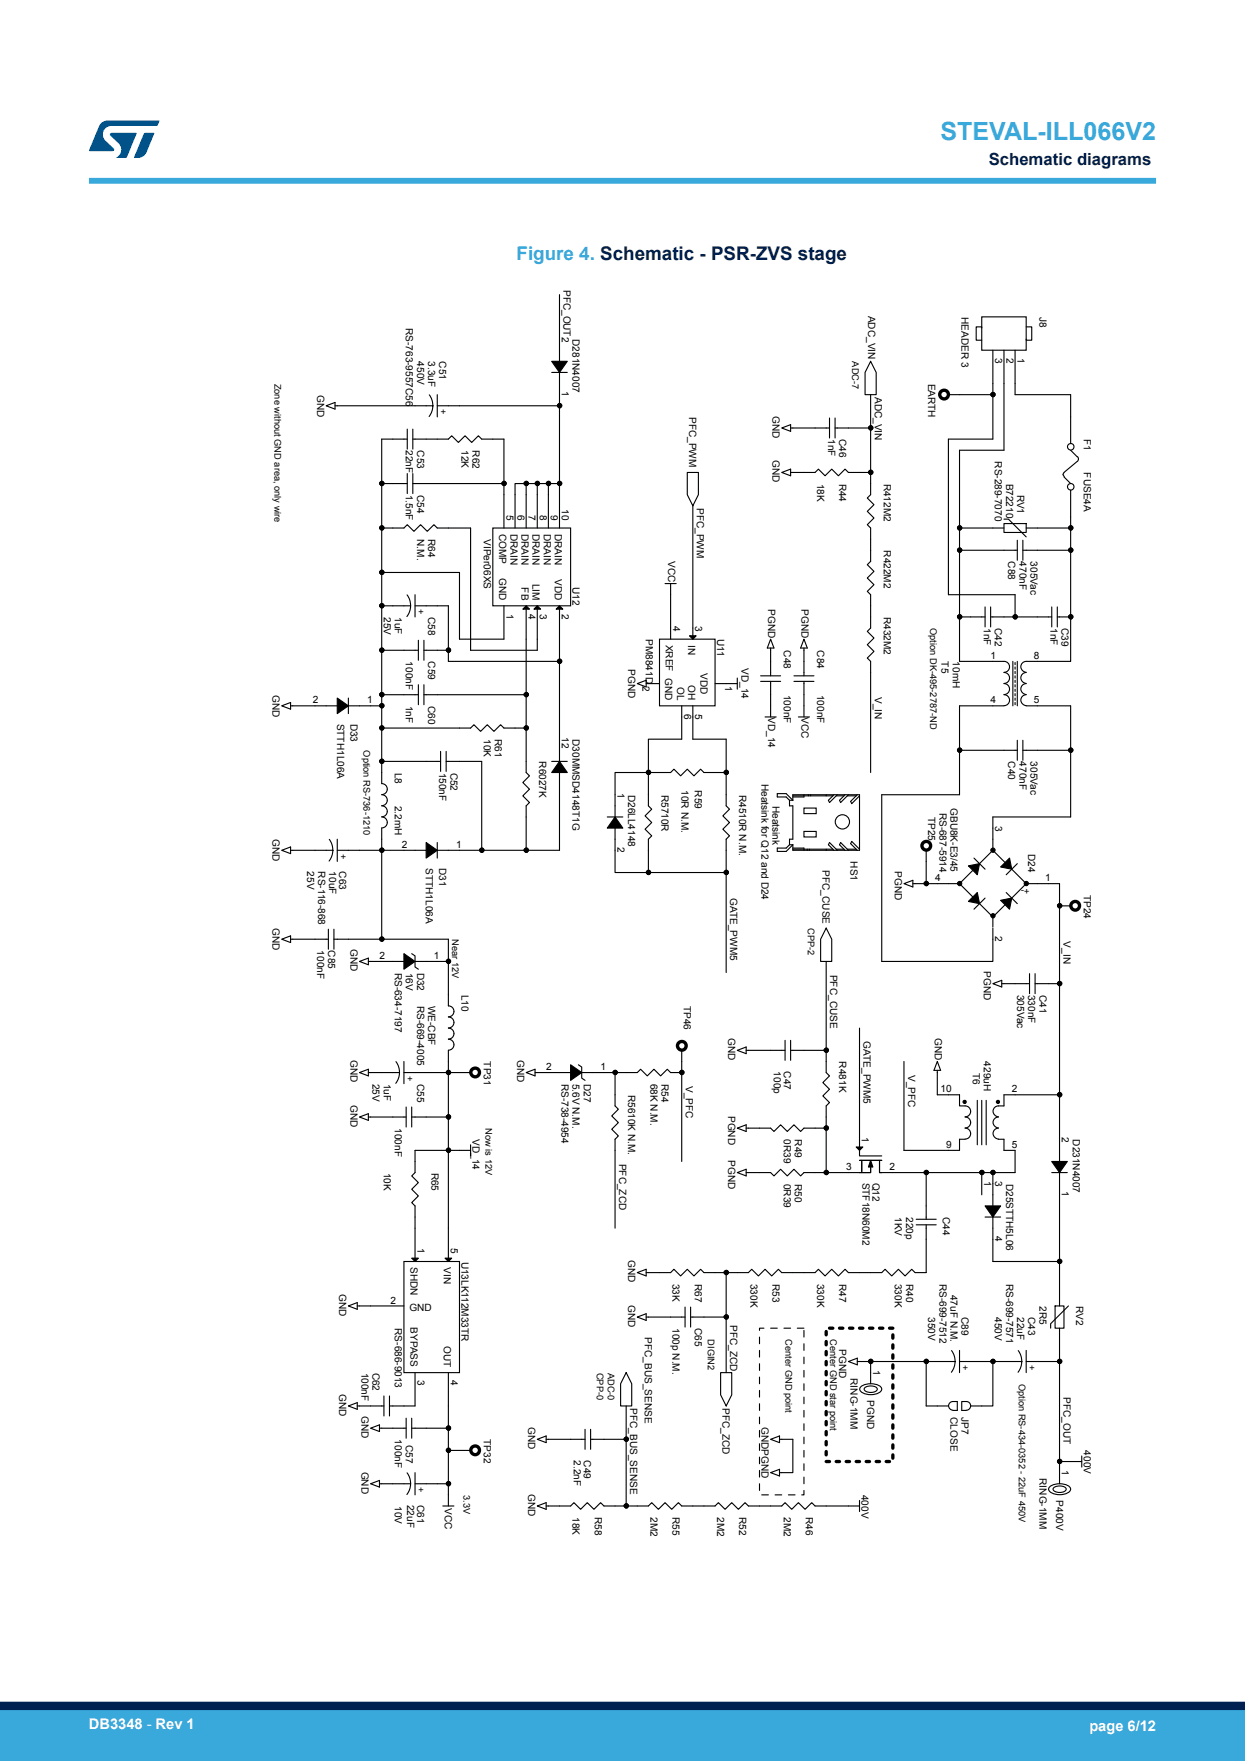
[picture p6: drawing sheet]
<svg xmlns="http://www.w3.org/2000/svg" width="210mm" height="297mm" viewBox="0 0 210 297" stroke-linecap="round" stroke-linejoin="round" font-family="sans-serif">
<defs><g id="words">
<text font-size="4.2" fill="#39a9dc" x="158.6" y="23.5">STEVAL-ILL066V2</text>
<text font-size="3.2" fill="#39a9dc" x="87.1" y="43.8">Figure 4. Schematic - PSR-ZVS stage</text>
<text font-size="2.8" fill="#002052" x="166.8" y="27.9">Schematic diagrams</text>
<g font-size="2.5" fill="#fff">
<text x="15" y="291.6">DB3348 - Rev 1</text>
<text x="183.7" y="291.9">page 6/12</text>
</g>
<g font-size="1.7">
<text x="95.1" y="48.9" transform="rotate(90 95.1 48.9)">PFC_OUT2</text>
<text x="146.4" y="53.3" transform="rotate(90 146.4 53.3)">ADC_VIN</text>
<text x="162.2" y="53.4" transform="rotate(90 162.2 53.4)">HEADER 3</text>
<text x="175.3" y="53.4" transform="rotate(90 175.3 53.4)">J8</text>
<text x="68.5" y="55.3" transform="rotate(90 68.5 55.3)">RS-763-9557C56</text>
<text x="96.6" y="57.2" transform="rotate(90 96.6 57.2)">D281N4007</text>
<text x="70.4" y="60.9" transform="rotate(90 70.4 60.9)">450V</text>
<text x="72.2" y="60.9" transform="rotate(90 72.2 60.9)">3.3uF</text>
<text x="74.1" y="60.9" transform="rotate(90 74.1 60.9)">C51</text>
<text x="94.8" y="66" transform="rotate(90 94.8 66)">1</text>
<text x="156.6" y="64.7" transform="rotate(90 156.6 64.7)">EARTH</text>
<text x="167.9" y="60.4" transform="rotate(90 167.9 60.4)">3</text>
<text x="169.8" y="60.4" transform="rotate(90 169.8 60.4)">2</text>
<text x="171.6" y="60.4" transform="rotate(90 171.6 60.4)">1</text>
<text x="53.5" y="66.6" transform="rotate(90 53.5 66.6)">GND</text>
<text x="116.3" y="70.3" transform="rotate(90 116.3 70.3)">PFC_PWM</text>
<text x="130.3" y="70.1" transform="rotate(90 130.3 70.1)">GND</text>
<text x="147.5" y="66.9" transform="rotate(90 147.5 66.9)">ADC_VIN</text>
<text x="68.5" y="75.9" transform="rotate(90 68.5 75.9)">22nF</text>
<text x="70.4" y="75.9" transform="rotate(90 70.4 75.9)">C53</text>
<text x="77.8" y="75.9" transform="rotate(90 77.8 75.9)">12K</text>
<text x="79.7" y="75.9" transform="rotate(90 79.7 75.9)">R62</text>
<text x="130.3" y="77.6" transform="rotate(90 130.3 77.6)">GND</text>
<text x="139.7" y="74.1" transform="rotate(90 139.7 74.1)">1nF</text>
<text x="141.6" y="74.1" transform="rotate(90 141.6 74.1)">C46</text>
<text x="167.8" y="77.8" transform="rotate(90 167.8 77.8)">RS-289-7070</text>
<text x="182.8" y="74.1" transform="rotate(90 182.8 74.1)">F1</text>
<text x="68.5" y="83.4" transform="rotate(90 68.5 83.4)">1.5nF</text>
<text x="70.4" y="83.4" transform="rotate(90 70.4 83.4)">C54</text>
<text x="137.8" y="81.6" transform="rotate(90 137.8 81.6)">18K</text>
<text x="141.6" y="81.6" transform="rotate(90 141.6 81.6)">R44</text>
<text x="149.1" y="81.6" transform="rotate(90 149.1 81.6)">R412M2</text>
<text x="169.7" y="81.6" transform="rotate(90 169.7 81.6)">B72210</text>
<text x="171.6" y="83.4" transform="rotate(90 171.6 83.4)">RV1</text>
<text x="182.8" y="79.7" transform="rotate(90 182.8 79.7)">FUSE4A</text>
<text x="84.2" y="90" transform="rotate(90 84.2 90)">COMP</text>
<text x="85.4" y="86.8" transform="rotate(90 85.4 86.8)">5</text>
<text x="86.1" y="90" transform="rotate(90 86.1 90)">DRAIN</text>
<text x="87.3" y="86.8" transform="rotate(90 87.3 86.8)">6</text>
<text x="88" y="90" transform="rotate(90 88 90)">DRAIN</text>
<text x="89.2" y="86.8" transform="rotate(90 89.2 86.8)">7</text>
<text x="89.8" y="90" transform="rotate(90 89.8 90)">DRAIN</text>
<text x="91" y="86.8" transform="rotate(90 91 86.8)">8</text>
<text x="91.7" y="90" transform="rotate(90 91.7 90)">DRAIN</text>
<text x="92.9" y="86.8" transform="rotate(90 92.9 86.8)">9</text>
<text x="93.6" y="90" transform="rotate(90 93.6 90)">DRAIN</text>
<text x="94.8" y="85.9" transform="rotate(90 94.8 85.9)">10</text>
<text x="117.6" y="85.7" transform="rotate(90 117.6 85.7)">PFC_PWM</text>
<text x="70.4" y="90.9" transform="rotate(90 70.4 90.9)">N.M.</text>
<text x="72.2" y="90.9" transform="rotate(90 72.2 90.9)">R64</text>
<text x="81.6" y="90.9" transform="rotate(90 81.6 90.9)">VIPer06XS</text>
<text x="112.7" y="94.7" transform="rotate(90 112.7 94.7)">VCC</text>
<text x="149.1" y="92.8" transform="rotate(90 149.1 92.8)">R422M2</text>
<text x="170.1" y="94.7" transform="rotate(90 170.1 94.7)">C88</text>
<text x="171.9" y="94.7" transform="rotate(90 171.9 94.7)">470nF</text>
<text x="173.8" y="94.7" transform="rotate(90 173.8 94.7)">305Vac</text>
<text x="84.2" y="97.5" transform="rotate(90 84.2 97.5)">GND</text>
<text x="88" y="99.1" transform="rotate(90 88 99.1)">FB</text>
<text x="89.8" y="98.4" transform="rotate(90 89.8 98.4)">LIM</text>
<text x="93.6" y="97.7" transform="rotate(90 93.6 97.7)">VDD</text>
<text x="96.6" y="99" transform="rotate(90 96.6 99)">U12</text>
<text x="64.7" y="104" transform="rotate(90 64.7 104)">25V</text>
<text x="66.6" y="104" transform="rotate(90 66.6 104)">1uF</text>
<text x="72.2" y="104" transform="rotate(90 72.2 104)">C58</text>
<text x="85.4" y="103.5" transform="rotate(90 85.4 103.5)">1</text>
<text x="89.2" y="103.5" transform="rotate(90 89.2 103.5)">4</text>
<text x="91" y="103.5" transform="rotate(90 91 103.5)">3</text>
<text x="94.8" y="103.5" transform="rotate(90 94.8 103.5)">2</text>
<text x="109" y="107.8" transform="rotate(90 109 107.8)">PM8841D</text>
<text x="113.5" y="105.5" transform="rotate(90 113.5 105.5)">4</text>
<text x="117.3" y="105.5" transform="rotate(90 117.3 105.5)">3</text>
<text x="121" y="107.8" transform="rotate(90 121 107.8)">U11</text>
<text x="129.6" y="102.7" transform="rotate(90 129.6 102.7)">PGND</text>
<text x="135.2" y="102.7" transform="rotate(90 135.2 102.7)">PGND</text>
<text x="149.1" y="104" transform="rotate(90 149.1 104)">R432M2</text>
<text x="165.9" y="105.9" transform="rotate(90 165.9 105.9)">1nF</text>
<text x="167.8" y="105.9" transform="rotate(90 167.8 105.9)">C42</text>
<text x="177.2" y="105.9" transform="rotate(90 177.2 105.9)">1nF</text>
<text x="179.1" y="105.9" transform="rotate(90 179.1 105.9)">C39</text>
<text x="68.5" y="111.5" transform="rotate(90 68.5 111.5)">100nF</text>
<text x="72.2" y="111.5" transform="rotate(90 72.2 111.5)">C59</text>
<text x="106" y="112.9" transform="rotate(90 106 112.9)">PGND</text>
<text x="112.3" y="108.7" transform="rotate(90 112.3 108.7)">XREF GND</text>
<text x="116.1" y="108.7" transform="rotate(90 116.1 108.7)">IN</text>
<text x="118.1" y="113.5" transform="rotate(90 118.1 113.5)">VDD</text>
<text x="125.1" y="112.7" transform="rotate(90 125.1 112.7)">VD_14</text>
<text x="132.2" y="109.7" transform="rotate(90 132.2 109.7)">C48</text>
<text x="137.8" y="109.7" transform="rotate(90 137.8 109.7)">C84</text>
<text x="158.8" y="111.5" transform="rotate(90 158.8 111.5)">T5</text>
<text x="160.7" y="111.5" transform="rotate(90 160.7 111.5)">10mH</text>
<text x="167.1" y="111.1">1</text>
<text x="174.4" y="111.1">8</text>
<text x="46" y="117.2" transform="rotate(90 46 117.2)">GND</text>
<text x="52.8" y="118.6">2</text>
<text x="61.9" y="118.6">1</text>
<text x="68.5" y="119" transform="rotate(90 68.5 119)">1nF</text>
<text x="72.2" y="119" transform="rotate(90 72.2 119)">C60</text>
<text x="108.4" y="115.7" transform="rotate(90 108.4 115.7)">2</text>
<text x="114.2" y="115.9" transform="rotate(90 114.2 115.9)">OL</text>
<text x="116.1" y="115.6" transform="rotate(90 116.1 115.6)">OH</text>
<text x="122.3" y="115.7" transform="rotate(90 122.3 115.7)">1</text>
<text x="132.2" y="117.2" transform="rotate(90 132.2 117.2)">100nF</text>
<text x="137.8" y="117.2" transform="rotate(90 137.8 117.2)">100nF</text>
<text x="147.5" y="117.5" transform="rotate(90 147.5 117.5)">V_IN</text>
<text x="167.1" y="118.6">4</text>
<text x="174.4" y="118.6">5</text>
<text x="56.9" y="122" transform="rotate(90 56.9 122)">STTH1L06A</text>
<text x="59.1" y="122" transform="rotate(90 59.1 122)">D33</text>
<text x="81.6" y="124.7" transform="rotate(90 81.6 124.7)">10K</text>
<text x="83.5" y="124.7" transform="rotate(90 83.5 124.7)">R61</text>
<text x="94.8" y="124.3" transform="rotate(90 94.8 124.3)">12</text>
<text x="96.6" y="124.7" transform="rotate(90 96.6 124.7)">D30MMSD4148T1G</text>
<text x="115.4" y="120.4" transform="rotate(90 115.4 120.4)">6</text>
<text x="117.3" y="120.4" transform="rotate(90 117.3 120.4)">5</text>
<text x="129.6" y="120.9" transform="rotate(90 129.6 120.9)">VD_14</text>
<text x="135.2" y="120.9" transform="rotate(90 135.2 120.9)">VCC</text>
<text x="66.6" y="130.3" transform="rotate(90 66.6 130.3)">L8</text>
<text x="74.1" y="130.3" transform="rotate(90 74.1 130.3)">150nF</text>
<text x="76" y="130.3" transform="rotate(90 76 130.3)">C52</text>
<text x="91" y="128.4" transform="rotate(90 91 128.4)">R6027K</text>
<text x="170.1" y="128.4" transform="rotate(90 170.1 128.4)">C40</text>
<text x="171.9" y="128.4" transform="rotate(90 171.9 128.4)">470nF</text>
<text x="173.8" y="128.4" transform="rotate(90 173.8 128.4)">305Vac</text>
<text x="66.6" y="135.9" transform="rotate(90 66.6 135.9)">2.2mH</text>
<text x="104.2" y="133.7" transform="rotate(90 104.2 133.7)">1</text>
<text x="106" y="134" transform="rotate(90 106 134)">D26LL4148</text>
<text x="111.6" y="134" transform="rotate(90 111.6 134)">R5710R</text>
<text x="115" y="133.3" transform="rotate(90 115 133.3)">10R N.M.</text>
<text x="117.2" y="133.3" transform="rotate(90 117.2 133.3)">R59</text>
<text x="124.7" y="134" transform="rotate(90 124.7 134)">R4510R N.M.</text>
<text x="128.5" y="132.2" transform="rotate(90 128.5 132.2)">Heatsink for Q12 and D24</text>
<text x="130.3" y="135.9" transform="rotate(90 130.3 135.9)">Heatsink</text>
<text x="156.6" y="137.8" transform="rotate(90 156.6 137.8)">TP25</text>
<text x="158.4" y="137" transform="rotate(90 158.4 137)">RS-687-5914</text>
<text x="160.3" y="136.3" transform="rotate(90 160.3 136.3)">GBU8K-E3/45</text>
<text x="46" y="141.5" transform="rotate(90 46 141.5)">GND</text>
<text x="67.8" y="143">2</text>
<text x="76.9" y="143">1</text>
<text x="104.2" y="142.8" transform="rotate(90 104.2 142.8)">2</text>
<text x="167.9" y="139.3" transform="rotate(90 167.9 139.3)">3</text>
<text x="173.4" y="144" transform="rotate(90 173.4 144)">D24</text>
<text x="51.8" y="147" transform="rotate(90 51.8 147)">25V</text>
<text x="53.7" y="147" transform="rotate(90 53.7 147)">RS-116-868</text>
<text x="55.5" y="147" transform="rotate(90 55.5 147)">10uF</text>
<text x="57.2" y="147" transform="rotate(90 57.2 147)">C63</text>
<text x="71.8" y="146.4" transform="rotate(90 71.8 146.4)">STTH1L06A</text>
<text x="74.1" y="146.4" transform="rotate(90 74.1 146.4)">D31</text>
<text x="138.8" y="146.8" transform="rotate(90 138.8 146.8)">PFC_CUSE</text>
<text x="143.4" y="145.3" transform="rotate(90 143.4 145.3)">HS1</text>
<text x="150.9" y="147" transform="rotate(90 150.9 147)">PGND</text>
<text x="157.7" y="148.6">4</text>
<text x="176.3" y="148.6">1</text>
<text x="123.2" y="151.5" transform="rotate(90 123.2 151.5)">GATE_PWM5</text>
<text x="182.8" y="150.9" transform="rotate(90 182.8 150.9)">TP24</text>
<text x="46" y="156.5" transform="rotate(90 46 156.5)">GND</text>
<text x="53.5" y="160.3" transform="rotate(90 53.5 160.3)">100nF</text>
<text x="55.4" y="160.3" transform="rotate(90 55.4 160.3)">C85</text>
<text x="59.1" y="160.1" transform="rotate(90 59.1 160.1)">GND</text>
<text x="64" y="161.7">2</text>
<text x="73.2" y="161.7">1</text>
<text x="167.9" y="157.8" transform="rotate(90 167.9 157.8)">2</text>
<text x="179.4" y="158.8" transform="rotate(90 179.4 158.8)">V_IN</text>
<text x="66.6" y="164" transform="rotate(90 66.6 164)">RS-634-7197</text>
<text x="68.5" y="164" transform="rotate(90 68.5 164)">16V</text>
<text x="70.4" y="164" transform="rotate(90 70.4 164)">D32</text>
<text x="77.8" y="167.8" transform="rotate(90 77.8 167.8)">L10</text>
<text x="140" y="164.4" transform="rotate(90 140 164.4)">PFC_CUSE</text>
<text x="165.9" y="163.8" transform="rotate(90 165.9 163.8)">PGND</text>
<text x="171.6" y="167.8" transform="rotate(90 171.6 167.8)">305Vac</text>
<text x="173.4" y="167.8" transform="rotate(90 173.4 167.8)">330nF</text>
<text x="175.3" y="167.8" transform="rotate(90 175.3 167.8)">C41</text>
<text x="70.4" y="169.6" transform="rotate(90 70.4 169.6)">RS-669-4005</text>
<text x="72.2" y="169.6" transform="rotate(90 72.2 169.6)">WE-CBF</text>
<text x="115.3" y="169.6" transform="rotate(90 115.3 169.6)">TP46</text>
<text x="59.1" y="178.8" transform="rotate(90 59.1 178.8)">GND</text>
<text x="81.6" y="179" transform="rotate(90 81.6 179)">TP31</text>
<text x="87.2" y="178.8" transform="rotate(90 87.2 178.8)">GND</text>
<text x="122.8" y="175.1" transform="rotate(90 122.8 175.1)">GND</text>
<text x="141.6" y="179" transform="rotate(90 141.6 179)">R481K</text>
<text x="145.7" y="175.6" transform="rotate(90 145.7 175.6)">GATE_PWM5</text>
<text x="157.7" y="175.1" transform="rotate(90 157.7 175.1)">GND</text>
<text x="165.9" y="179" transform="rotate(90 165.9 179)">429uH</text>
<text x="62.9" y="182.8" transform="rotate(90 62.9 182.8)">25V</text>
<text x="64.7" y="182.8" transform="rotate(90 64.7 182.8)">1uF</text>
<text x="70.4" y="182.8" transform="rotate(90 70.4 182.8)">C55</text>
<text x="92.1" y="180.5">2</text>
<text x="94.7" y="182.8" transform="rotate(90 94.7 182.8)">RS-738-4954</text>
<text x="96.6" y="182.8" transform="rotate(90 96.6 182.8)">5.6V N.M.</text>
<text x="98.5" y="182.8" transform="rotate(90 98.5 182.8)">D27</text>
<text x="101.3" y="180.5">1</text>
<text x="106" y="184.6" transform="rotate(90 106 184.6)">R5610K N.M.</text>
<text x="109.7" y="182.8" transform="rotate(90 109.7 182.8)">68K N.M.</text>
<text x="111.6" y="182.8" transform="rotate(90 111.6 182.8)">R54</text>
<text x="115.7" y="183.1" transform="rotate(90 115.7 183.1)">V_PFC</text>
<text x="130.5" y="180.7" transform="rotate(90 130.5 180.7)">100p</text>
<text x="132.2" y="180.7" transform="rotate(90 132.2 180.7)">C47</text>
<text x="153.2" y="181.3" transform="rotate(90 153.2 181.3)">V_PFC</text>
<text x="158.7" y="184.2">10</text>
<text x="164.1" y="180.9" transform="rotate(90 164.1 180.9)">T6</text>
<text x="170.7" y="184.2">2</text>
<text x="59.1" y="186.3" transform="rotate(90 59.1 186.3)">GND</text>
<text x="66.6" y="190.3" transform="rotate(90 66.6 190.3)">100nF</text>
<text x="122.8" y="188.2" transform="rotate(90 122.8 188.2)">PGND</text>
<text x="145.4" y="191.8" transform="rotate(90 145.4 191.8)">1</text>
<text x="179.1" y="191.8" transform="rotate(90 179.1 191.8)">2</text>
<text x="64.7" y="197.8" transform="rotate(90 64.7 197.8)">10K</text>
<text x="72.8" y="197.8" transform="rotate(90 72.8 197.8)">R65</text>
<text x="79.7" y="192.1" transform="rotate(90 79.7 192.1)">VD_14</text>
<text x="104.4" y="196.3" transform="rotate(90 104.4 196.3)">PFC_ZCD</text>
<text x="122.8" y="195.7" transform="rotate(90 122.8 195.7)">PGND</text>
<text x="132.2" y="192.1" transform="rotate(90 132.2 192.1)">0R39</text>
<text x="134.1" y="192.1" transform="rotate(90 134.1 192.1)">R49</text>
<text x="142.7" y="197.4">3</text>
<text x="150" y="197.4">2</text>
<text x="159.6" y="193.6">9</text>
<text x="170.7" y="193.6">5</text>
<text x="180.9" y="192.1" transform="rotate(90 180.9 192.1)">D231N4007</text>
<text x="132.2" y="199.6" transform="rotate(90 132.2 199.6)">0R39</text>
<text x="134.1" y="199.6" transform="rotate(90 134.1 199.6)">R50</text>
<text x="145.5" y="199.4" transform="rotate(90 145.5 199.4)">STF18N60M2</text>
<text x="147.2" y="199.4" transform="rotate(90 147.2 199.4)">Q12</text>
<text x="166" y="199.3" transform="rotate(90 166 199.3)">1</text>
<text x="167.9" y="199.3" transform="rotate(90 167.9 199.3)">3</text>
<text x="169.7" y="199.6" transform="rotate(90 169.7 199.6)">D25STTH5L06</text>
<text x="179.1" y="200.9" transform="rotate(90 179.1 200.9)">1</text>
<text x="150.9" y="205.3" transform="rotate(90 150.9 205.3)">1KV</text>
<text x="152.8" y="205.3" transform="rotate(90 152.8 205.3)">220p</text>
<text x="159" y="205.3" transform="rotate(90 159 205.3)">C44</text>
<text x="167.9" y="208.4" transform="rotate(90 167.9 208.4)">4</text>
<text x="69.2" y="213.7" transform="rotate(90 69.2 213.7)">SHDN</text>
<text x="70.4" y="210.5" transform="rotate(90 70.4 210.5)">1</text>
<text x="74.8" y="213.7" transform="rotate(90 74.8 213.7)">VIN</text>
<text x="76" y="210.5" transform="rotate(90 76 210.5)">5</text>
<text x="77.8" y="212.8" transform="rotate(90 77.8 212.8)">U13LK112M33TR</text>
<text x="106" y="212.6" transform="rotate(90 106 212.6)">GND</text>
<text x="57.2" y="218.2" transform="rotate(90 57.2 218.2)">GND</text>
<text x="65.9" y="219.8">2</text>
<text x="69.1" y="221">GND</text>
<text x="106" y="220.1" transform="rotate(90 106 220.1)">GND</text>
<text x="113.5" y="216.5" transform="rotate(90 113.5 216.5)">33K</text>
<text x="117.2" y="216.5" transform="rotate(90 117.2 216.5)">R67</text>
<text x="126.6" y="216.5" transform="rotate(90 126.6 216.5)">330K</text>
<text x="130.3" y="216.5" transform="rotate(90 130.3 216.5)">R53</text>
<text x="137.8" y="216.5" transform="rotate(90 137.8 216.5)">330K</text>
<text x="141.6" y="216.5" transform="rotate(90 141.6 216.5)">R47</text>
<text x="150.9" y="216.5" transform="rotate(90 150.9 216.5)">330K</text>
<text x="152.8" y="216.5" transform="rotate(90 152.8 216.5)">R40</text>
<text x="158.4" y="216.5" transform="rotate(90 158.4 216.5)">RS-699-7512</text>
<text x="160.3" y="218.4" transform="rotate(90 160.3 218.4)">47uF N.M.</text>
<text x="169.7" y="216.5" transform="rotate(90 169.7 216.5)">RS-699-7571</text>
<text x="175.3" y="220.3" transform="rotate(90 175.3 220.3)">2R5</text>
<text x="181.5" y="220.3" transform="rotate(90 181.5 220.3)">RV2</text>
<text x="66.6" y="224" transform="rotate(90 66.6 224)">RS-686-9013</text>
<text x="69.2" y="223.8" transform="rotate(90 69.2 223.8)">BYPASS</text>
<text x="74.8" y="227" transform="rotate(90 74.8 227)">OUT</text>
<text x="108.8" y="225.5" transform="rotate(90 108.8 225.5)">PFC_BUS_SENSE</text>
<text x="113.5" y="224" transform="rotate(90 113.5 224)">100p N.M.</text>
<text x="117.2" y="224" transform="rotate(90 117.2 224)">C65</text>
<text x="123.2" y="223.4" transform="rotate(90 123.2 223.4)">PFC_ZCD</text>
<text x="141.6" y="227.6" transform="rotate(90 141.6 227.6)">PGND</text>
<text x="156.6" y="222.1" transform="rotate(90 156.6 222.1)">350V</text>
<text x="162.2" y="222.1" transform="rotate(90 162.2 222.1)">C89</text>
<text x="167.8" y="222.1" transform="rotate(90 167.8 222.1)">450V</text>
<text x="171.6" y="222.1" transform="rotate(90 171.6 222.1)">22uF</text>
<text x="173.4" y="222.1" transform="rotate(90 173.4 222.1)">C43</text>
<text x="61" y="231.5" transform="rotate(90 61 231.5)">100nF</text>
<text x="62.9" y="231.5" transform="rotate(90 62.9 231.5)">C62</text>
<text x="70.4" y="232.8" transform="rotate(90 70.4 232.8)">3</text>
<text x="76" y="232.8" transform="rotate(90 76 232.8)">4</text>
<text x="143.4" y="232.4" transform="rotate(90 143.4 232.4)">RING-1MM</text>
<text x="147.3" y="231.1" transform="rotate(90 147.3 231.1)">1</text>
<text x="57.2" y="235.1" transform="rotate(90 57.2 235.1)">GND</text>
<text x="61" y="238.8" transform="rotate(90 61 238.8)">GND</text>
<text x="106.3" y="237.5" transform="rotate(90 106.3 237.5)">PFC_BUS_SENSE</text>
<text x="121.9" y="237.5" transform="rotate(90 121.9 237.5)">PFC_ZCD</text>
<text x="146.3" y="236.2" transform="rotate(90 146.3 236.2)">PGND</text>
<text x="160.3" y="239" transform="rotate(90 160.3 239)">CLOSE</text>
<text x="162.2" y="239" transform="rotate(90 162.2 239)">JP7</text>
<text x="179.4" y="235.6" transform="rotate(90 179.4 235.6)">PFC_OUT</text>
<text x="66.6" y="242.7" transform="rotate(90 66.6 242.7)">100nF</text>
<text x="68.5" y="243.7" transform="rotate(90 68.5 243.7)">C57</text>
<text x="81.6" y="242.7" transform="rotate(90 81.6 242.7)">TP32</text>
<text x="89.1" y="240.7" transform="rotate(90 89.1 240.7)">GND</text>
<text x="128.5" y="240.7" transform="rotate(90 128.5 240.7)">GNDPGND</text>
<text x="182.8" y="244.6" transform="rotate(90 182.8 244.6)">400V</text>
<text x="61" y="248.2" transform="rotate(90 61 248.2)">GND</text>
<text x="89.1" y="251.9" transform="rotate(90 89.1 251.9)">GND</text>
<text x="96.8" y="246.3" transform="rotate(90 96.8 246.3)">2.2nF</text>
<text x="98.5" y="246.3" transform="rotate(90 98.5 246.3)">C49</text>
<text x="175.3" y="249.3" transform="rotate(90 175.3 249.3)">RING-1MM</text>
<text x="179.1" y="248" transform="rotate(90 179.1 248)">1</text>
<text x="66.6" y="254" transform="rotate(90 66.6 254)">10V</text>
<text x="68.7" y="253.8" transform="rotate(90 68.7 253.8)">22uF</text>
<text x="70.4" y="253.8" transform="rotate(90 70.4 253.8)">C61</text>
<text x="75" y="254.4" transform="rotate(90 75 254.4)">VCC</text>
<text x="96.6" y="255.9" transform="rotate(90 96.6 255.9)">18K</text>
<text x="100.3" y="255.9" transform="rotate(90 100.3 255.9)">R58</text>
<text x="109.7" y="255.9" transform="rotate(90 109.7 255.9)">2M2</text>
<text x="113.5" y="255.9" transform="rotate(90 113.5 255.9)">R55</text>
<text x="121" y="255.9" transform="rotate(90 121 255.9)">2M2</text>
<text x="124.7" y="255.9" transform="rotate(90 124.7 255.9)">R52</text>
<text x="132.2" y="255.9" transform="rotate(90 132.2 255.9)">2M2</text>
<text x="136" y="255.9" transform="rotate(90 136 255.9)">R46</text>
<text x="145.3" y="252.1" transform="rotate(90 145.3 252.1)">400V</text>
<text x="178.1" y="253.1" transform="rotate(90 178.1 253.1)">P400V</text>
</g>
<g font-size="1.6">
<text x="46.3" y="64.7" transform="rotate(90 46.3 64.7)">Zone without GND area, only wire</text>
<text x="143.8" y="60.9" transform="rotate(90 143.8 60.9)">ADC-7</text>
<text x="74.2" y="69" transform="rotate(90 74.2 69)">+</text>
<text x="70.5" y="102.7" transform="rotate(90 70.5 102.7)">+</text>
<text x="156.9" y="105.9" transform="rotate(90 156.9 105.9)">Option DK-495-2787-ND</text>
<text x="61.3" y="126.5" transform="rotate(90 61.3 126.5)">Option RS-736-1210</text>
<text x="57.4" y="144" transform="rotate(90 57.4 144)">+</text>
<text x="173.7" y="149.7" transform="rotate(-180 173.7 149.7)">+-</text>
<text x="76.3" y="158.4" transform="rotate(90 76.3 158.4)">Near 12V</text>
<text x="136.3" y="156.5" transform="rotate(90 136.3 156.5)">CPP-2</text>
<text x="68.6" y="181.5" transform="rotate(90 68.6 181.5)">+</text>
<text x="81.9" y="190.3" transform="rotate(90 81.9 190.3)">Now is 12V</text>
<text x="119.4" y="225.9" transform="rotate(90 119.4 225.9)">DIGIN2</text>
<text x="132.5" y="225.9" transform="rotate(90 132.5 225.9)">Center GND point</text>
<text x="140" y="225.9" transform="rotate(90 140 225.9)">Center GND star point</text>
<text x="100.7" y="231.5" transform="rotate(90 100.7 231.5)">CPP-0</text>
<text x="102.5" y="231.5" transform="rotate(90 102.5 231.5)">ADC-0</text>
<text x="162.3" y="230.2" transform="rotate(90 162.3 230.2)">+</text>
<text x="171.9" y="233.4" transform="rotate(90 171.9 233.4)">Option RS-434-0352 - 22uF 450V</text>
<text x="173.6" y="230.2" transform="rotate(90 173.6 230.2)">+</text>
<text x="70.5" y="250.8" transform="rotate(90 70.5 250.8)">+</text>
<text x="78.2" y="252.1" transform="rotate(90 78.2 252.1)">3.3V</text>
</g>
</g></defs>
<path d="M139.4 224h11.2v22.5h-11.2z" fill="none" stroke="#000" stroke-width=".56" stroke-dasharray=".6 1.1"/>
<path d="M128.1 224h7.5v28.1h-7.5z" fill="none" stroke="#000" stroke-width=".19" stroke-dasharray="1.1 1.1"/>
<g fill="none" stroke="#000" stroke-width=".19">
<path d="M94.4 49.7v11.2M55 68.4l1.5-.5v1.1zM56.5 68.4h13.5M68.7 74.1h-4.3v7.5M68.7 79.9v3.3M68.7 72.4v3.3M69.6 74.1h4.2M69.6 79.9v3.3M69.6 72.4v3.3M77.5 68.4h16.9M83.1 74.1h1.9v7.5M93.1 60.9h2.6l-1.3 1.9z"/>
<path d="M93.1 62.8h2.6M94.4 68.4v13.2M94.4 62.8v5.6M115.9 79.7h1.9v3.7l-.9 1.9-1-1.9zM131.9 79.7l1.5-.6v1.1zM131.9 72.2l1.5-.6v1.1zM133.4 79.7h4.1l.5-.6 1.2 1.1 1.1-1.1 1.1 1.1 1.1-1.1 .6 .6h3.8M133.4 72.2h4.1M143.1 72.2h3.8M146.9 79.7v3.7l-.6 .6 1.1 1.1-1.1 1.1 1.1 1.2-1.1 1.1 .6 .6v5.6l-.6 .5 1.1 1.2-1.1 1.1 1.1 1.1-1.1 1.1 .6 .6v3.7M146.9 66.6v5.6M146.9 72.2v7.5"/>
<path d="M146.9 60.9l.9 1.9v3.8h-1.9v-3.8zM161.8 66.6h5.7M167.5 66.6v7.5h-7.5v26.2h11.2v3.7M167.5 64.7v1.9M169.3 64.7v11.2h-7.5v13.2M171.2 64.7v1.9h9.4v3.7M179.5 79.7l-.2 .3 .2 .3M180.6 75.9l1.1 1.2M181.7 77.8l-2.2 1.9M181.7 77l.2 .4-.2 .4M64.4 81.6h4.3M64.4 89.1h3.7l.6-.6 1.1 1.1 1.1-1.1 1.2 1.1 1.1-1.1 .6 .6h5.6v20.6h11.2v-1.9"/>
<path d="M64.4 81.6v7.5M64.4 96.6v5.6M64.4 96.6h13.1v11.2h7.5M64.4 89.1v7.5M69.6 81.6h15.4M85 81.6v1.8M88.7 81.6h-1.8v1.8M90.6 81.6h-1.9v1.8M92.5 81.6h1.9M92.5 81.6v1.8M92.5 81.6h-1.9v1.8M94.4 81.6v1.8"/>
<path d="M112.2 98.4h1.9M113.1 98.4v7.5M116.9 85.3v20.6M161.8 89.1h5.7M161.8 89.1v3.7M171.6 91.1v3.4M171.6 92.8h-9.8v11.2M172.5 91.1v3.4M172.5 92.8h8.1v11.2M175 89.1h5.6M179.5 80.4l1.1 1.2M180.6 87.2v1.9"/>
<path d="M180.6 89.1v3.7M47.5 119l1.5-.5v1.1zM49 119h4.1M62.5 119h1.9M64.4 117.2v1.8M64.4 119v3.8M64.4 102.2h1.9M64.4 117.2h6.2M64.4 109.7v7.5M64.4 102.2v7.5h6.2M70.6 108v3.4M70.6 115.5v3.4"/>
<path d="M71.5 117.2h17.2M71.5 109.7h4.1M71.5 108v3.4M71.5 115.5v3.4M73.8 102.2h1.8v7.5M75.6 109.7v1.8h18.8M88.7 117.2v5.6M88.7 107.8v9.4M94.4 111.5v13.2M94.4 107.8v3.7M107.5 115.3l1.5-.6v1.2zM109 115.3h.4"/>
<path d="M122.5 115.3h1.9M124.4 114.4v1.8M128.3 114h3.4M128.3 114.9h3.4M130 114.9v6M130 109.3v4.7M130 107.8l.5 1.5h-1.1zM135.6 109.3v2.2M135.6 117.2v3.7M135.6 107.8l.6 1.5h-1.2zM146.9 113.4v16.9M161.8 104v7.5h5.7"/>
<path d="M161.8 104h4.4M166.2 102.4v3.3M167.1 104h4.1M167.1 102.4v3.3M167.5 119h-5.7v7.5M171.2 104h6.2M175 119h5.6v7.5h-5.6M177.4 102.4v3.3M178.3 104h2.3M178.3 102.4v3.3M180.6 104v7.5h-5.6M64.4 128.4v1.9"/>
<path d="M64.4 128.4h9.9M64.4 122.8v5.6M64.4 122.8h15l.5-.6 1.2 1.2 1.1-1.2 1.1 1.2 1.1-1.2 .6 .6h3.7M74.3 126.7v3.4M75.3 128.4h6v15M75.3 126.7v3.4M88.7 122.8v5.6M88.7 137.8v5.6M94.4 134v9.4h-5.7M111.2 130.3h-1.8v5.6l.5 .6-1.1 1.1 1.1 1.1-1.1 1.1 1.1 1.2-.5 .5v5.7M115 120.9v3.8h-5.6v5.6h-5.7v3.7M116.9 120.9v3.8h5.6v5.6"/>
<path d="M120.6 130.3h1.9M122.5 130.3v3.7M129 120.9h1.9M133.2 135h.5M133.2 135l-.6-.6h-1.5v-.6h1.5l1.1 1.2M133.2 135v.9h.5v5.6h-.5v1M133.7 135v-1h11.3v9.4h-11.3v-.9M133.7 134.2h6.8M134.7 120.9h1.8M135.6 134v.4h-1.9M135.6 136.3h2.1v.9h-2.1zM136.4 134v.2"/>
<path d="M136.7 134v.2M139.4 134v.2M140.7 134l-1 1 .2 .3 1.3-1.3M141 134.2h1.4M142.5 134l-.9 1 .2 .3 1.3-1.3M142.9 134.2h1.5M144.6 134l-1.1 1.2 .2 .3 1.3-1.3M161.8 126.5v7.5h-13.1v28.2h18.8v-5.7M161.8 126.5h7.5M180.6 126.5v11.3h-13.1v5.6M47.5 143.4l1.5-.6v1.2zM47.5 158.4l1.5-.6v1.2z"/>
<path d="M49 143.4h4.1M49 158.4h4.1M58.8 158.4h5.6M60.6 143.4h3.8M64.4 158.4h11.2v3.8M64.4 143.4h3.7M64.4 141.5v1.9M64.4 143.4v15M77.5 143.4h3.8M81.3 143.4h7.4M103.7 143.4v3.8h5.7M109.4 147.2h13.1"/>
<path d="M122.5 147.2v16.8M122.5 143.4v3.8M131.1 143h1.5l.6-.5h.5l-1.1 1.1h-1.5zM133.7 143h1.9v.4M133.7 143.2h6.8M135.6 140.2h2.1v1h-2.1zM136.2 143.2v.2M136.5 143.2v.2M139.4 156.5l.9 1.9v3.8h-1.9v-3.8zM139.4 143.2v.2M140.7 143.4l-1-.9 .2-.4 1.3 1.3M141 143.2h1.4"/>
<path d="M142.5 143.4l-.9-.9 .2-.4 1.3 1.3M142.9 143.2h1.5M145 143.2l-1.3-1.3-.2 .4 1.1 1.1M152.5 149l1.5-.5v1.1zM156.2 149h5.8M156.2 143.4v5.6h-2.2M163.3 146l1.9-.3-.4 1.8zM163.3 152l1.5-1.5 .4 1.9zM164.3 146.6l-2.5 2.4 2.5 2.5M164.3 144.7l1.9 1.9M165.2 152.4l2.3 2.3 2.2-2.3M165.2 145.7l2.3-2.3 2.2 2.3"/>
<path d="M166.2 151.5l-1.9 1.8M167.5 154.5v1.8M168.8 151.8l1.9-.3-.4 1.8zM168.8 146.2l1.5-1.5 .4 1.9zM169.7 150.5l1.9 1.9M170.7 146.6l2.4 2.4-2.4 2.5M171.6 145.7l-1.9 1.8M173.1 149h5.6v3.8M178.7 152.8v13.1M178.7 152.8h1.9M60.6 162.2l1.5-.6v1.1zM62.1 162.2h6"/>
<path d="M68.1 160.8l1.9 1.4-1.9 1.3zM69.4 160.8l.6 .4v1.9l.6 .4M70 162.2h5.6M75.6 177.1v3.8M75.6 162.2v7.4a.92 .92 0 0 1 1 1 .92 .92 0 0 1-1 .9M75.6 171.5a.92 .92 0 0 1 1 .9 .92 .92 0 0 1-1 1M75.6 173.4a.92 .92 0 0 1 1 .9 .92 .92 0 0 1-1 .9 .94 .94 0 0 1 1 1 .94 .94 0 0 1-1 .9M115 177.1v18.8M124.4 177.1l1.5-.5v1.1zM125.9 177.1h6.5M132.4 175.5v3.3M133.4 177.1h6"/>
<path d="M133.4 175.5v3.3M139.4 177.1v3.8l.5 .6-1.1 1.1 1.1 1.1-1.1 1.1 1.1 1.2-.5 .5v3.8M139.4 162.2v14.9M145 173.4v18.7M152.5 179v15h9.3v-1.9h1a.94 .94 0 0 0 .9-.9 .94 .94 0 0 0-.9-.9M158.1 179l.6 1.5h-1.2zM167.5 165.9l1.5-.6v1.2zM169 165.9h4.7M173.7 164.2v3.4M174.6 165.9h4.1M174.6 164.2v3.4M178.7 165.9v18.7"/>
<path d="M60.6 188.4l1.5-.6v1.2zM60.6 180.9l1.5-.6v1.2zM62.1 188.4h4.2M62.1 180.9h2.3M71.9 188.4h3.7M71.9 180.9h3.7M75.6 194v13.1M75.6 180.9v7.5M75.6 188.4v5.6M75.6 180.9h1.9M75.6 194h-5.6v1.9M75.6 194h3.8"/>
<path d="M79.4 193.1v1.9M88.7 180.9l1.5-.6v1.2zM90.2 180.9h2.3M101.9 180.9h1.8M103.7 180.9v5.6l.6 .6-1.1 1.1 1.1 1.1-1.1 1.2 1.1 1.1-.6 .5v15M103.7 180.9h1.9M124.4 197.8l1.5-.6v1.1zM124.4 190.3l1.5-.6v1.1zM125.9 197.8h2.2M125.9 190.3h4.1l.5 .5 1.2-1.1 1.1 1.1 1.1-1.1 1.1 1.1 .6-.5h3.8M139.4 190.3v7.5h-1.9M139.4 197.8h3.7"/>
<path d="M150.6 197.8h5.6M156.2 197.8h9.4M156.2 197.8v7.8M158.1 180.5v4.1h3.7v1.9h1a.92 .92 0 0 1 .9 .9 .92 .92 0 0 1-.9 1M162.8 188.4a.92 .92 0 0 1 .9 .9 .92 .92 0 0 1-.9 .9M164.8 185.6v7.5M165.6 197.8h1.9M165.6 197.8v3.7M165.6 185.6v7.5M166.3 185.6v7.5M167.5 197.8v5.6M168.4 190.3a.94 .94 0 0 0-.9 .9 .94 .94 0 0 0 .9 .9h.9v1.9h1.9v3.8h-3.7"/>
<path d="M168.4 188.4a.92 .92 0 0 0-.9 .9 .92 .92 0 0 0 .9 .9M177.4 195.9h2.6l-1.3 1.9zM177.4 197.8h2.6M178.7 197.8v15M178.7 184.6v11.3M178.7 184.6h-9.4v1.9h-.9a.92 .92 0 0 0-.9 .9 .92 .92 0 0 0 .9 1M70 205.3v1.8M107.5 214.6l1.5-.5v1.1zM109 214.6h2.2M120.6 214.6h1.9M122.5 214.6v7.5M122.5 214.6h3.7l.6-.5 1.1 1.1 1.1-1.1 1.2 1.1 1.1-1.1 .6 .5h3.7"/>
<path d="M145 214.6h1.9M154.5 206.6h3.4M154.5 205.6h3.4M156.2 206.6v8M165.6 201.5h.1M166.2 203.4h2.6l-1.3 1.9zM166.2 205.3h2.6M167.5 205.3v7.5h11.2v5.6M58.8 220.3l1.5-.6v1.1zM58.8 237.1l1.5-.5v1.1zM60.3 220.3h2.2M60.3 237.1h4.5"/>
<path d="M64.8 235.4v3.4M65.7 235.4v3.4M65.7 237.1h4.3M68.5 239.2v3.4M69.4 239.2v3.4M75.6 237.1v3.8M105.6 237.1v5.6M105.6 231.5l1 1.9v3.7h-1.9v-3.7zM107.5 222.1l1.5-.5v1.1zM109 222.1h4.1M118.7 222.1h3.8v9.4M121.5 231.5h1.9v3.7l-.9 1.9-1-1.9z"/>
<path d="M143.1 229.6l1.5-.5v1.1zM144.6 229.6h2.3M145.1 234a2.82 2.82 0 0 1 3.5 0l.1 .3a2 2 0 0 1-2.4 .9 1.33 1.33 0 0 1-1.3-.9zM145.8 234.1a1.81 1.81 0 0 1 2.1 0l.1 .2a1.37 1.37 0 0 1-2.2 0zM146.9 229.6v3.8M146.9 229.6h9.3v7.5h3.8M156.2 229.6h1.9M160.7 237.8a.73 .73 0 0 1-.7-.7 .73 .73 0 0 1 .7-.7h.8v1.5h-.8M163 237.8a.73 .73 0 0 0 .7-.7 .73 .73 0 0 0-.7-.7h-.8v1.5h.8M165.6 229.6h1.9v7.5h-3.8M167.5 229.6h4.8M171.7 227.8l.6 1v.8l-.2 1.2-.4 .6"/>
<path d="M173.1 227.8v3.7M178.7 229.6v16.9M178.7 225.9v3.7h-5.6M62.5 250.2l1.5-.5v1.1zM62.5 240.9l1.5-.6v1.1zM64 250.2h5.3M64 240.9h4.5M68.7 248.4l.5 1 .1 .9-.3 1.1-.4 .7M69.4 240.9h6.2M70 250.2h5.6M70 248.4v3.7M74.7 254h1.9"/>
<path d="M75.6 250.2v3.8M75.6 244.6v5.6M75.6 244.6h1.9M75.6 240.9v3.7M90.6 254l1.5-.6v1.2zM90.6 242.7l1.5-.5v1.1zM92.1 254h2.3M92.1 242.7h4.1M101.9 242.7h3.7M103.7 254h1.9M105.6 254h3.8l.5-.6 1.2 1.2 1.1-1.2 1.1 1.2 1.1-1.2 .6 .6h3.7M105.6 242.7v11.3"/>
<path d="M128.1 254h3.8l.5-.6 1.1 1.2 1.2-1.2 1.1 1.2 1.1-1.2 .6 .6h7.5M130 242.7l1.5-.5v1.1zM130 248.4l1.5-.6v1.1zM131.5 242.7h2.2v5.7h-2.2M145 253.1v1.8M178.7 246.5v1.9M178.7 246.5h3.8M182.5 245.6v1.8"/>
<circle cx="94.4" cy="68.4" r=".36"/>
<circle cx="146.9" cy="79.7" r=".36"/>
<circle cx="146.9" cy="72.2" r=".36"/>
<circle cx="167.5" cy="66.5" r=".36"/>
<circle cx="64.4" cy="81.5" r=".36"/>
<circle cx="64.4" cy="96.5" r=".36"/>
<circle cx="64.4" cy="89" r=".36"/>
<circle cx="85" cy="81.5" r=".36"/>
<circle cx="88.8" cy="81.5" r=".36"/>
<circle cx="90.6" cy="81.5" r=".36"/>
<circle cx="92.5" cy="81.5" r=".36"/>
<circle cx="94.4" cy="81.5" r=".36"/>
<circle cx="161.9" cy="89" r=".36"/>
<circle cx="161.9" cy="92.8" r=".36"/>
<circle cx="180.6" cy="92.8" r=".36"/>
<circle cx="180.6" cy="89" r=".36"/>
<circle cx="64.4" cy="102.2" r=".36"/>
<circle cx="64.4" cy="119" r=".36"/>
<circle cx="64.4" cy="117.2" r=".36"/>
<circle cx="64.4" cy="109.7" r=".36"/>
<circle cx="75.6" cy="109.7" r=".36"/>
<circle cx="88.8" cy="117.2" r=".36"/>
<circle cx="94.4" cy="111.5" r=".36"/>
<circle cx="161.9" cy="104" r=".36"/>
<circle cx="171.2" cy="104" r=".36"/>
<circle cx="180.6" cy="104" r=".36"/>
<circle cx="64.4" cy="128.4" r=".36"/>
<circle cx="64.4" cy="122.8" r=".36"/>
<circle cx="88.8" cy="122.8" r=".36"/>
<circle cx="109.4" cy="130.3" r=".36"/>
<circle cx="122.5" cy="130.3" r=".36"/>
<circle cx="142.1" cy="138.6" r="1.2"/>
<circle cx="161.9" cy="126.5" r=".36"/>
<circle cx="180.6" cy="126.5" r=".36"/>
<circle cx="64.4" cy="158.4" r=".36"/>
<circle cx="64.4" cy="143.4" r=".36"/>
<circle cx="81.3" cy="143.4" r=".36"/>
<circle cx="88.8" cy="143.4" r=".36"/>
<circle cx="109.4" cy="147.1" r=".36"/>
<circle cx="122.5" cy="147.1" r=".36"/>
<circle cx="156.2" cy="149" r=".36"/>
<circle cx="161.9" cy="149" r=".36"/>
<circle cx="167.5" cy="154.4" r=".36"/>
<circle cx="167.5" cy="143.4" r=".36"/>
<circle cx="173.1" cy="149" r=".36"/>
<circle cx="178.7" cy="152.8" r=".36"/>
<circle cx="75.6" cy="162.1" r=".36"/>
<circle cx="139.4" cy="177.1" r=".36"/>
<circle cx="178.7" cy="165.9" r=".36"/>
<circle cx="75.6" cy="194" r=".36"/>
<circle cx="75.6" cy="180.9" r=".36"/>
<circle cx="75.6" cy="188.4" r=".36"/>
<circle cx="103.8" cy="180.9" r=".36"/>
<circle cx="115" cy="180.9" r=".36"/>
<circle cx="139.4" cy="190.2" r=".36"/>
<circle cx="139.4" cy="197.7" r=".36"/>
<circle cx="156.2" cy="197.7" r=".36"/>
<circle cx="162.7" cy="185.8" r=".27"/>
<circle cx="165.6" cy="197.7" r=".36"/>
<circle cx="167.5" cy="197.7" r=".36"/>
<circle cx="168.3" cy="185.8" r=".27"/>
<circle cx="178.7" cy="184.6" r=".36"/>
<circle cx="122.5" cy="214.6" r=".36"/>
<circle cx="178.7" cy="212.7" r=".36"/>
<circle cx="122.5" cy="222.1" r=".36"/>
<circle cx="146.9" cy="229.6" r=".36"/>
<circle cx="156.2" cy="229.6" r=".36"/>
<circle cx="167.5" cy="229.6" r=".36"/>
<circle cx="178.7" cy="229.6" r=".36"/>
<circle cx="75.6" cy="244.6" r=".36"/>
<circle cx="75.6" cy="240.9" r=".36"/>
<circle cx="75.6" cy="250.2" r=".36"/>
<circle cx="105.6" cy="254" r=".36"/>
<circle cx="105.6" cy="242.7" r=".36"/>
<circle cx="178.7" cy="246.5" r=".36"/>
</g>
<g fill="#000">
<path d="M93.1 60.9h2.6l-1.3 1.9z" fill-rule="evenodd"/>
<path d="M163.3 146l1.9-.3-.4 1.8z" fill-rule="evenodd"/>
<path d="M163.3 152l1.5-1.5 .4 1.9z" fill-rule="evenodd"/>
<path d="M168.8 151.8l1.9-.3-.4 1.8z" fill-rule="evenodd"/>
<path d="M168.8 146.2l1.5-1.5 .4 1.9z" fill-rule="evenodd"/>
<path d="M68.1 160.8l1.9 1.4-1.9 1.3z" fill-rule="evenodd"/>
<path d="M177.4 195.9h2.6l-1.3 1.9z" fill-rule="evenodd"/>
<path d="M166.2 203.4h2.6l-1.3 1.9z" fill-rule="evenodd"/>
<circle cx="94.4" cy="68.4" r=".36"/>
<circle cx="146.9" cy="79.7" r=".36"/>
<circle cx="146.9" cy="72.2" r=".36"/>
<circle cx="167.5" cy="66.5" r=".36"/>
<circle cx="64.4" cy="81.5" r=".36"/>
<circle cx="64.4" cy="96.5" r=".36"/>
<circle cx="64.4" cy="89" r=".36"/>
<circle cx="85" cy="81.5" r=".36"/>
<circle cx="88.8" cy="81.5" r=".36"/>
<circle cx="90.6" cy="81.5" r=".36"/>
<circle cx="92.5" cy="81.5" r=".36"/>
<circle cx="94.4" cy="81.5" r=".36"/>
<circle cx="161.9" cy="89" r=".36"/>
<circle cx="161.9" cy="92.8" r=".36"/>
<circle cx="180.6" cy="92.8" r=".36"/>
<circle cx="180.6" cy="89" r=".36"/>
<circle cx="64.4" cy="102.2" r=".36"/>
<circle cx="64.4" cy="119" r=".36"/>
<circle cx="64.4" cy="117.2" r=".36"/>
<circle cx="64.4" cy="109.7" r=".36"/>
<circle cx="75.6" cy="109.7" r=".36"/>
<circle cx="88.8" cy="117.2" r=".36"/>
<circle cx="94.4" cy="111.5" r=".36"/>
<circle cx="161.9" cy="104" r=".36"/>
<circle cx="171.2" cy="104" r=".36"/>
<circle cx="180.6" cy="104" r=".36"/>
<circle cx="64.4" cy="128.4" r=".36"/>
<circle cx="64.4" cy="122.8" r=".36"/>
<circle cx="88.8" cy="122.8" r=".36"/>
<circle cx="109.4" cy="130.3" r=".36"/>
<circle cx="122.5" cy="130.3" r=".36"/>
<circle cx="161.9" cy="126.5" r=".36"/>
<circle cx="180.6" cy="126.5" r=".36"/>
<circle cx="64.4" cy="158.4" r=".36"/>
<circle cx="64.4" cy="143.4" r=".36"/>
<circle cx="81.3" cy="143.4" r=".36"/>
<circle cx="88.8" cy="143.4" r=".36"/>
<circle cx="109.4" cy="147.1" r=".36"/>
<circle cx="122.5" cy="147.1" r=".36"/>
<circle cx="156.2" cy="149" r=".36"/>
<circle cx="161.9" cy="149" r=".36"/>
<circle cx="167.5" cy="154.4" r=".36"/>
<circle cx="167.5" cy="143.4" r=".36"/>
<circle cx="173.1" cy="149" r=".36"/>
<circle cx="178.7" cy="152.8" r=".36"/>
<circle cx="75.6" cy="162.1" r=".36"/>
<circle cx="139.4" cy="177.1" r=".36"/>
<circle cx="178.7" cy="165.9" r=".36"/>
<circle cx="75.6" cy="194" r=".36"/>
<circle cx="75.6" cy="180.9" r=".36"/>
<circle cx="75.6" cy="188.4" r=".36"/>
<circle cx="103.8" cy="180.9" r=".36"/>
<circle cx="115" cy="180.9" r=".36"/>
<circle cx="139.4" cy="190.2" r=".36"/>
<circle cx="139.4" cy="197.7" r=".36"/>
<circle cx="156.2" cy="197.7" r=".36"/>
<circle cx="162.7" cy="185.8" r=".27"/>
<circle cx="165.6" cy="197.7" r=".36"/>
<circle cx="167.5" cy="197.7" r=".36"/>
<circle cx="168.3" cy="185.8" r=".27"/>
<circle cx="178.7" cy="184.6" r=".36"/>
<circle cx="122.5" cy="214.6" r=".36"/>
<circle cx="178.7" cy="212.7" r=".36"/>
<circle cx="122.5" cy="222.1" r=".36"/>
<circle cx="146.9" cy="229.6" r=".36"/>
<circle cx="156.2" cy="229.6" r=".36"/>
<circle cx="167.5" cy="229.6" r=".36"/>
<circle cx="178.7" cy="229.6" r=".36"/>
<circle cx="75.6" cy="244.6" r=".36"/>
<circle cx="75.6" cy="240.9" r=".36"/>
<circle cx="75.6" cy="250.2" r=".36"/>
<circle cx="105.6" cy="254" r=".36"/>
<circle cx="105.6" cy="242.7" r=".36"/>
<circle cx="178.7" cy="246.5" r=".36"/>
</g>
<g fill="none" stroke="#000" stroke-width=".56">
<circle cx="156.2" cy="142.6" r=".74"/>
<circle cx="181.4" cy="152.8" r=".74"/>
<circle cx="115" cy="176.4" r=".74"/>
</g>
<circle cx="180.6" cy="75.3" r=".55" fill="#fff"/>
<g fill="none" stroke="#000" stroke-width=".19">
<path d="M180.6 70.3v4.5"/>
<circle cx="180.6" cy="75.3" r=".55"/>
</g>
<circle cx="180.6" cy="82.1" r=".55" fill="#fff"/>
<g fill="none" stroke="#000" stroke-width=".19">
<path d="M165.6 55.3v-.2h-.9v2.3h.9M165.6 53.4h7.5v5.7h-7.5zM167.5 59.1v5.6M169.3 59.1v5.6M171.2 59.1v5.6M173.1 55.1h.9v2.3h-.9v-.2M70 68.4h3M72.4 66.6l.5 1 .1 .9-.2 1.1-.4 .6M73.8 74.1h1.8l.6-.6 1.1 1.1 1.1-1.1 1.2 1.1 1.1-1.1 .6 .6h1.8M73.8 68.4h3.7M73.8 66.6v3.7M137.5 72.2h2.4"/>
<path d="M139.9 70.5v3.4M140.9 70.5v3.4M140.9 72.2h2.2M160 66.6h1.8M83.1 89.1h13.1v13.1h-13.1zM85 83.4v5.7M86.9 83.4v5.7M88.7 83.4v5.7M90.6 83.4v5.7M92.5 83.4v5.7M94.4 83.4v5.7M167.5 89.1h1.8"/>
<path d="M169.3 88.3h3.8v1.5h-3.8zM169.3 87.6h.8l3 3M173.1 89.1h1.9M180.6 82.7v4.5M53.1 119h3.8M56.9 117.7l1.9 1.3-1.9 1.4zM58.8 117.7v2.7M58.8 119h3.7M66.3 102.2h3M68.7 100.3l.5 1.1 .1 .8-.3 1.1-.4 .7M70 102.2h3.8M70 100.3v3.7"/>
<path d="M85 102.2v5.6M88.7 102.2l.6 .5h-1.1zM88.7 102.2v5.6M90.6 102.2l.6 .5h-1.1zM90.6 102.2v5.6M94.4 102.2l.5 .5h-1.1zM94.4 102.2v5.6M109.4 115.3h1.8M111.2 107.8h9.4v11.2h-9.4zM113.1 105.9v1.9M115 119v1.9M116.3 107.2h1.1l-.5 .6z"/>
<path d="M116.9 105.9v1.9M116.9 119v1.9M120.6 115.3h1.9M133.9 114h3.4M133.9 114.9h3.4M135.6 114.9v2.3M135.6 111.5v2.5M146.9 104v1.9l-.6 .6 1.1 1.1-1.1 1.1 1.1 1.2-1.1 1.1 .6 .5v1.9M167.5 111.5h1.8a.92 .92 0 0 1 1 1 .92 .92 0 0 1-1 .9M167.5 119h1.8M169.3 113.4a.92 .92 0 0 1 1 .9 .92 .92 0 0 1-1 1M169.3 115.3a.92 .92 0 0 1 1 .9 .92 .92 0 0 1-1 .9"/>
<path d="M169.3 117.2a.92 .92 0 0 1 1 .9 .92 .92 0 0 1-1 .9M170.8 111.5v7.5M171.2 111.7v.4M171.2 112.5v.4M171.2 113.2v.4M171.2 114v.4M171.2 114.7v.4M171.2 115.5v.4M171.2 116.2v.4M171.2 117v.4M171.2 117.7v.4M171.2 118.5v.4"/>
<path d="M171.6 111.5v7.5M173.1 113.4a.92 .92 0 0 0-.9 .9 .92 .92 0 0 0 .9 1M173.1 115.3a.92 .92 0 0 0-.9 .9 .92 .92 0 0 0 .9 .9M173.1 117.2a.92 .92 0 0 0-.9 .9 .92 .92 0 0 0 .9 .9M173.1 119h1.9M175 111.5h-1.9a.92 .92 0 0 0-.9 1 .92 .92 0 0 0 .9 .9M64.4 130.3v1.9a.92 .92 0 0 1 .9 .9 .92 .92 0 0 1-.9 .9M64.4 139.7v1.8M64.4 134a.92 .92 0 0 1 .9 1 .92 .92 0 0 1-.9 .9M64.4 135.9a.92 .92 0 0 1 .9 .9 .92 .92 0 0 1-.9 1 .94 .94 0 0 1 .9 .9 .94 .94 0 0 1-.9 .9M88.7 128.4v1.9l.6 .6-1.1 1.1 1.1 1.1-1.1 1.1 1.1 1.1-.6 .6v1.9M93.1 128.4h2.6"/>
<path d="M94.4 128.4l1.3 1.9h-2.6zM94.4 130.3v3.7M94.4 124.7v3.7M102.4 137.8h2.7M103.7 137.8l1.4 1.9h-2.7zM103.7 139.7v3.7M103.7 134v3.8M111.2 130.3h1.9l.6-.6 1.1 1.2 1.1-1.2 1.2 1.2 1.1-1.2 .5 .6h1.9M122.5 134v1.9l.5 .6-1.1 1.1 1.1 1.1-1.1 1.1 1.1 1.2-.5 .5v1.9M169.3 126.5h2.3M171.6 124.9v3.3M172.5 124.9v3.3"/>
<path d="M172.5 126.5h2.5M53.1 158.4h2.3M53.1 143.4h3M55.4 156.7v3.4M55.5 141.6l.5 1 .1 .8-.2 1.1-.4 .7M56.3 156.7v3.4M56.3 158.4h2.5M56.9 141.5v3.8M56.9 143.4h3.7M68.1 143.4h3.8M71.9 142.1l1.9 1.3-1.9 1.3zM73.8 142.1v2.6"/>
<path d="M73.8 143.4h3.7M66.8 179.1l.5 1 .1 .8-.2 1.1-.4 .7M68.1 179v3.8M96.2 179.6l1.9 1.3-1.9 1.3zM97.6 179.6l.5 .4v1.8l.6 .4M64.4 180.9h3M66.3 188.4h2.2M68.1 180.9h3.8M68.5 186.7v3.4M69.4 186.7v3.4M69.4 188.4h2.5M70 195.9v1.9l-.6 .5 1.2 1.1-1.2 1.2 1.2 1.1-1.2 1.1 .6 .6v1.9"/>
<path d="M77.5 180.9h1.9M92.5 180.9h3.7M98.1 180.9h3.8M105.6 180.9h1.9l.6-.6 1.1 1.2 1.1-1.2 1.1 1.2 1.2-1.2 .5 .6h1.9M128.1 197.8h1.9l.5 .5 1.2-1.1 1.1 1.1 1.1-1.1 1.1 1.1 .6-.5h1.9M143.1 197.8h1.9M144.4 193.5h1.1l-.5 .5zM145 192.1v2.9h3.7M145 195.7h3.7M145.4 195.9v1.7M145.4 195.7v2.1M146.9 195.7l.3 1.1h-.7z"/>
<path d="M146.9 197v.8h-1.9M146.9 196.6v1.2h-1.9M148.4 195.9v1.9h.3M148.4 195.7v2.1h.3M148.7 197.8h1.9M68.1 212.8h9.4v18.7h-9.4zM69.4 212.2h1.2l-.6 .6zM70 207.1v5.7M75.1 212.2h1.1l-.6 .6zM75.6 207.1v5.7M111.2 214.6h1.9l.6-.5 1.1 1.1 1.1-1.1 1.2 1.1 1.1-1.1 .5 .5h1.9M135.6 214.6h1.9l.5-.5 1.2 1.1 1.1-1.1 1.1 1.1 1.1-1.1 .6 .5h1.9"/>
<path d="M146.9 214.6h1.8l.6-.5 1.1 1.1 1.1-1.1 1.2 1.1 1.1-1.1 .6 .5h1.8M178.7 218.4v1.9M62.5 220.3h5.6M70 231.5v5.6M75.6 231.5v5.6M113.1 222.1h2.5M115.6 220.4v3.4M116.5 222.1h2.2M116.5 220.4v3.4M158.1 229.6h3M160.5 227.8l.5 1 .1 .8-.2 1.2-.4 .6M161.8 227.8v3.7"/>
<path d="M161.8 229.6h3.8M178 220.3h1.5v3.7h-1.5zM178.7 224v1.9M180.2 220.3l-3 3v.7M77.5 244.6h1.9M94.4 254h1.8l.6-.6 1.1 1.2 1.2-1.2 1.1 1.2 1.1-1.2 .6 .6h1.8M96.2 242.7h2.5M98.7 241.1v3.3M99.6 242.7h2.3M99.6 241.1v3.3M118.7 254h1.9l.6-.6 1.1 1.2 1.1-1.2 1.1 1.2 1.2-1.2 .5 .6h1.9M177 250.9a2.82 2.82 0 0 1 3.5 0l.1 .2a2 2 0 0 1-2.4 .9 1.33 1.33 0 0 1-1.3-.9z"/>
<path d="M177.7 250.9a1.81 1.81 0 0 1 2.1 0v.2a1.37 1.37 0 0 1-2.2 0zM178.7 248.4v1.8"/>
<circle cx="94.4" cy="68.4" r=".36"/>
<circle cx="146.9" cy="79.7" r=".36"/>
<circle cx="146.9" cy="72.2" r=".36"/>
<circle cx="167.5" cy="66.5" r=".36"/>
<circle cx="64.4" cy="81.5" r=".36"/>
<circle cx="64.4" cy="96.5" r=".36"/>
<circle cx="64.4" cy="89" r=".36"/>
<circle cx="85" cy="81.5" r=".36"/>
<circle cx="88.8" cy="81.5" r=".36"/>
<circle cx="90.6" cy="81.5" r=".36"/>
<circle cx="92.5" cy="81.5" r=".36"/>
<circle cx="94.4" cy="81.5" r=".36"/>
<circle cx="161.9" cy="89" r=".36"/>
<circle cx="161.9" cy="92.8" r=".36"/>
<circle cx="180.6" cy="82.1" r=".55"/>
<circle cx="180.6" cy="92.8" r=".36"/>
<circle cx="180.6" cy="89" r=".36"/>
<circle cx="64.4" cy="102.2" r=".36"/>
<circle cx="64.4" cy="119" r=".36"/>
<circle cx="64.4" cy="117.2" r=".36"/>
<circle cx="64.4" cy="109.7" r=".36"/>
<circle cx="75.6" cy="109.7" r=".36"/>
<circle cx="88.8" cy="117.2" r=".36"/>
<circle cx="94.4" cy="111.5" r=".36"/>
<circle cx="161.9" cy="104" r=".36"/>
<circle cx="171.2" cy="104" r=".36"/>
<circle cx="180.6" cy="104" r=".36"/>
<circle cx="64.4" cy="128.4" r=".36"/>
<circle cx="64.4" cy="122.8" r=".36"/>
<circle cx="88.8" cy="122.8" r=".36"/>
<circle cx="109.4" cy="130.3" r=".36"/>
<circle cx="122.5" cy="130.3" r=".36"/>
<circle cx="161.9" cy="126.5" r=".36"/>
<circle cx="180.6" cy="126.5" r=".36"/>
<circle cx="64.4" cy="158.4" r=".36"/>
<circle cx="64.4" cy="143.4" r=".36"/>
<circle cx="81.3" cy="143.4" r=".36"/>
<circle cx="88.8" cy="143.4" r=".36"/>
<circle cx="109.4" cy="147.1" r=".36"/>
<circle cx="122.5" cy="147.1" r=".36"/>
<circle cx="156.2" cy="149" r=".36"/>
<circle cx="178.7" cy="152.8" r=".36"/>
<circle cx="75.6" cy="162.1" r=".36"/>
<circle cx="139.4" cy="177.1" r=".36"/>
<circle cx="178.7" cy="165.9" r=".36"/>
<circle cx="75.6" cy="194" r=".36"/>
<circle cx="75.6" cy="180.9" r=".36"/>
<circle cx="75.6" cy="188.4" r=".36"/>
<circle cx="103.8" cy="180.9" r=".36"/>
<circle cx="115" cy="180.9" r=".36"/>
<circle cx="139.4" cy="190.2" r=".36"/>
<circle cx="139.4" cy="197.7" r=".36"/>
<circle cx="156.2" cy="197.7" r=".36"/>
<circle cx="165.6" cy="197.7" r=".36"/>
<circle cx="167.5" cy="197.7" r=".36"/>
<circle cx="178.7" cy="184.6" r=".36"/>
<circle cx="122.5" cy="214.6" r=".36"/>
<circle cx="178.7" cy="212.7" r=".36"/>
<circle cx="122.5" cy="222.1" r=".36"/>
<circle cx="146.9" cy="229.6" r=".36"/>
<circle cx="156.2" cy="229.6" r=".36"/>
<circle cx="167.5" cy="229.6" r=".36"/>
<circle cx="178.7" cy="229.6" r=".36"/>
<circle cx="75.6" cy="244.6" r=".36"/>
<circle cx="75.6" cy="240.9" r=".36"/>
<circle cx="75.6" cy="250.2" r=".36"/>
<circle cx="105.6" cy="254" r=".36"/>
<circle cx="105.6" cy="242.7" r=".36"/>
<circle cx="178.7" cy="246.5" r=".36"/>
</g>
<g fill="#000">
<path d="M88.7 102.2l.6 .5h-1.1zM90.6 102.2l.6 .5h-1.1zM94.4 102.2l.5 .5h-1.1zM116.3 107.2h1.1l-.5 .6zM144.4 193.5h1.1l-.5 .5zM146.9 195.7l.3 1.1h-.7zM69.4 212.2h1.2l-.6 .6zM75.1 212.2h1.1l-.6 .6z"/>
<path d="M56.9 117.7l1.9 1.3-1.9 1.4z" fill-rule="evenodd"/>
<path d="M94.4 128.4l1.3 1.9h-2.6z" fill-rule="evenodd"/>
<path d="M103.7 137.8l1.4 1.9h-2.7z" fill-rule="evenodd"/>
<path d="M71.9 142.1l1.9 1.3-1.9 1.3z" fill-rule="evenodd"/>
<path d="M96.2 179.6l1.9 1.3-1.9 1.3z" fill-rule="evenodd"/>
<circle cx="94.4" cy="68.4" r=".36"/>
<circle cx="146.9" cy="79.7" r=".36"/>
<circle cx="146.9" cy="72.2" r=".36"/>
<circle cx="167.5" cy="66.5" r=".36"/>
<circle cx="64.4" cy="81.5" r=".36"/>
<circle cx="64.4" cy="96.5" r=".36"/>
<circle cx="64.4" cy="89" r=".36"/>
<circle cx="85" cy="81.5" r=".36"/>
<circle cx="88.8" cy="81.5" r=".36"/>
<circle cx="90.6" cy="81.5" r=".36"/>
<circle cx="92.5" cy="81.5" r=".36"/>
<circle cx="94.4" cy="81.5" r=".36"/>
<circle cx="161.9" cy="89" r=".36"/>
<circle cx="161.9" cy="92.8" r=".36"/>
<circle cx="180.6" cy="92.8" r=".36"/>
<circle cx="180.6" cy="89" r=".36"/>
<circle cx="64.4" cy="102.2" r=".36"/>
<circle cx="64.4" cy="119" r=".36"/>
<circle cx="64.4" cy="117.2" r=".36"/>
<circle cx="64.4" cy="109.7" r=".36"/>
<circle cx="75.6" cy="109.7" r=".36"/>
<circle cx="88.8" cy="117.2" r=".36"/>
<circle cx="94.4" cy="111.5" r=".36"/>
<circle cx="161.9" cy="104" r=".36"/>
<circle cx="171.2" cy="104" r=".36"/>
<circle cx="180.6" cy="104" r=".36"/>
<circle cx="64.4" cy="128.4" r=".36"/>
<circle cx="64.4" cy="122.8" r=".36"/>
<circle cx="88.8" cy="122.8" r=".36"/>
<circle cx="109.4" cy="130.3" r=".36"/>
<circle cx="122.5" cy="130.3" r=".36"/>
<circle cx="161.9" cy="126.5" r=".36"/>
<circle cx="180.6" cy="126.5" r=".36"/>
<circle cx="64.4" cy="158.4" r=".36"/>
<circle cx="64.4" cy="143.4" r=".36"/>
<circle cx="81.3" cy="143.4" r=".36"/>
<circle cx="88.8" cy="143.4" r=".36"/>
<circle cx="109.4" cy="147.1" r=".36"/>
<circle cx="122.5" cy="147.1" r=".36"/>
<circle cx="156.2" cy="149" r=".36"/>
<circle cx="178.7" cy="152.8" r=".36"/>
<circle cx="75.6" cy="162.1" r=".36"/>
<circle cx="139.4" cy="177.1" r=".36"/>
<circle cx="178.7" cy="165.9" r=".36"/>
<circle cx="75.6" cy="194" r=".36"/>
<circle cx="75.6" cy="180.9" r=".36"/>
<circle cx="75.6" cy="188.4" r=".36"/>
<circle cx="103.8" cy="180.9" r=".36"/>
<circle cx="115" cy="180.9" r=".36"/>
<circle cx="139.4" cy="190.2" r=".36"/>
<circle cx="139.4" cy="197.7" r=".36"/>
<circle cx="156.2" cy="197.7" r=".36"/>
<circle cx="165.6" cy="197.7" r=".36"/>
<circle cx="167.5" cy="197.7" r=".36"/>
<circle cx="178.7" cy="184.6" r=".36"/>
<circle cx="122.5" cy="214.6" r=".36"/>
<circle cx="178.7" cy="212.7" r=".36"/>
<circle cx="122.5" cy="222.1" r=".36"/>
<circle cx="146.9" cy="229.6" r=".36"/>
<circle cx="156.2" cy="229.6" r=".36"/>
<circle cx="167.5" cy="229.6" r=".36"/>
<circle cx="178.7" cy="229.6" r=".36"/>
<circle cx="75.6" cy="244.6" r=".36"/>
<circle cx="75.6" cy="240.9" r=".36"/>
<circle cx="75.6" cy="250.2" r=".36"/>
<circle cx="105.6" cy="254" r=".36"/>
<circle cx="105.6" cy="242.7" r=".36"/>
<circle cx="178.7" cy="246.5" r=".36"/>
</g>
<g fill="none" stroke="#000" stroke-width=".56">
<circle cx="159.2" cy="66.5" r=".74"/>
<circle cx="80.1" cy="180.9" r=".74"/>
<circle cx="80.1" cy="244.6" r=".74"/>
</g>
<path d="M15 30.5h180" fill="none" stroke="#39a9dc" stroke-width="1"/>
<g fill="#005288">
<path d="M17.1 20.7l.7-.3 .4-.1h8.6l.1 .1-.4 .8h-7.6a1.45 1.45 0 0 0-1.4 .9 1.45 1.45 0 0 0 .2 1.6l1.5 1.3 .1 .2-.1 .2-4.2 .1 1.7-4.2z"/>
<path d="M24.3 22.4h1.6l.1 .1-1.3 3.2a1.6 1.6 0 0 1-1.5 .9h-.5l-.1-.1z"/>
<path d="M18.6 22.5l4.4-.1 .1 .1-1.8 4.1h-1.7a1.54 1.54 0 0 0 .4-2.4l-1.4-1.3-.1-.2z"/>
</g>
<g fill="#39a9dc">
<path d="M0 288.4h210v8.6h-210z" fill-rule="evenodd"/>
<path d="M-.1 288.4h210.2v4.4h-210.2z" fill-rule="evenodd"/>
</g>
<path d="M0 287.7h210" fill="none" stroke="#002052" stroke-width="1.4"/>
<use href="#words"/>
</svg>
